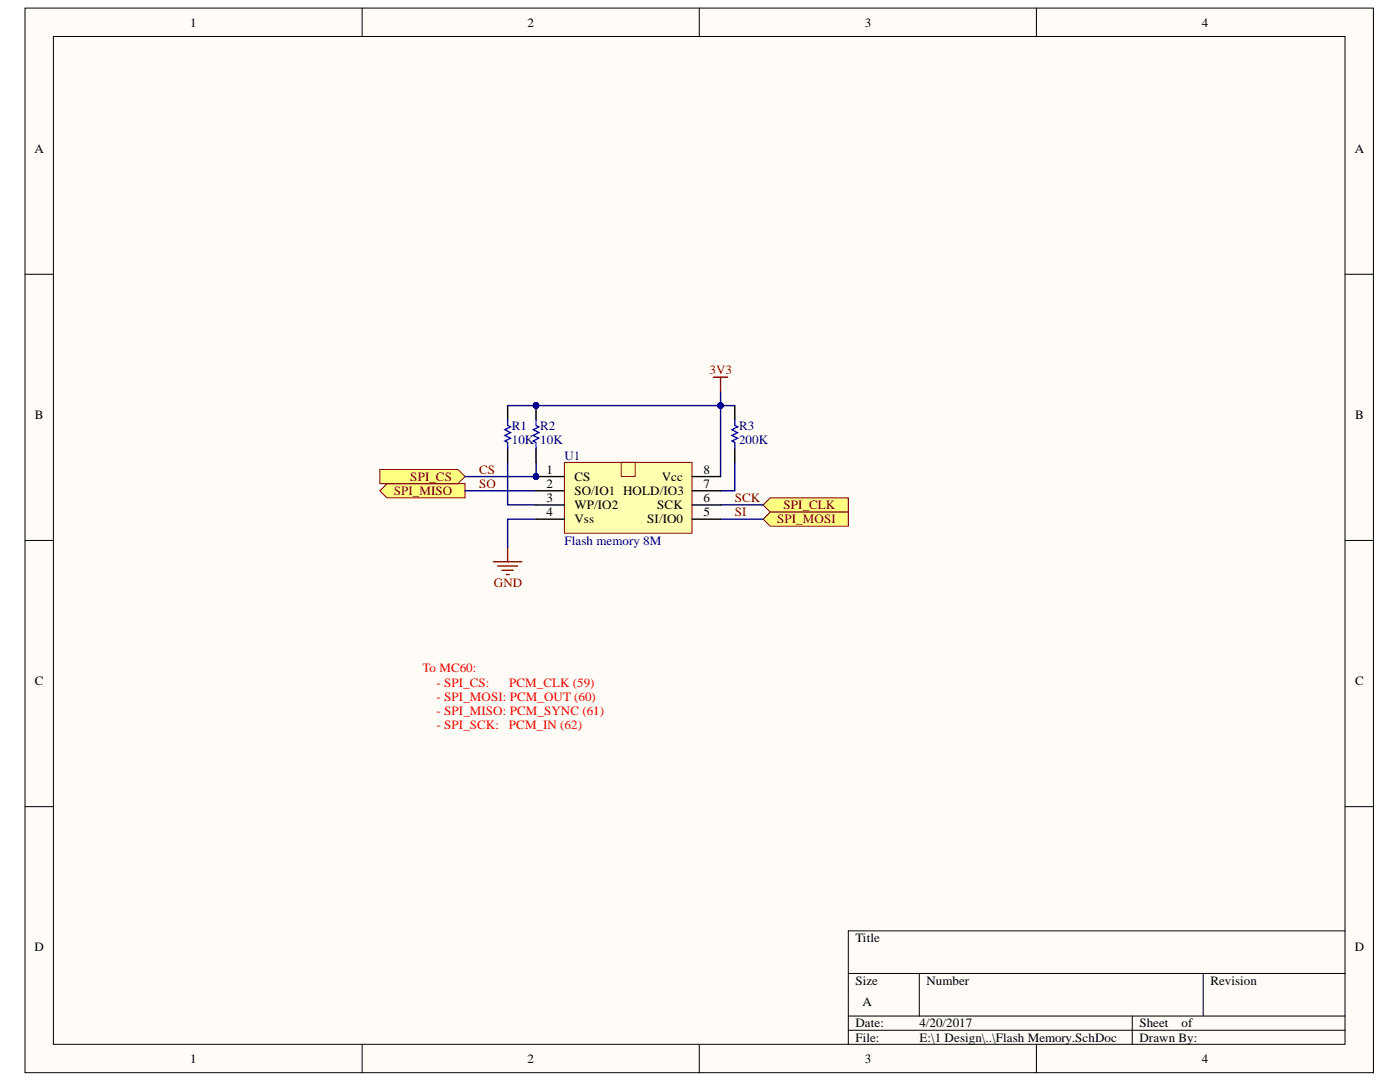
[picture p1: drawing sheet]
<svg xmlns="http://www.w3.org/2000/svg" width="279mm" height="216mm" viewBox="0 0 279 216" stroke-linecap="round" stroke-linejoin="round" font-family="sans-serif">
<defs><g id="words">
<g font-size="2.5">
<text x="38" y="5.3">1</text>
<text x="105.3" y="5.3">2</text>
<text x="172.6" y="5.3">3</text>
<text x="239.8" y="5.3">4</text>
<text x="6.9" y="30.4">A</text>
<text x="270.4" y="30.4">A</text>
<text x="7" y="83.6">B</text>
<text x="270.4" y="83.6">B</text>
<text x="109.1" y="94.6">1</text>
<text x="114.6" y="96">CS</text>
<text x="132.1" y="96">Vcc</text>
<text x="140.4" y="94.6">8</text>
<text x="109.1" y="97.4">2</text>
<text x="109.1" y="100.2">3</text>
<text x="114.6" y="98.8">SO/IO1 HOLD/IO3</text>
<text x="114.6" y="101.6">WP/IO2</text>
<text x="131.2" y="101.6">SCK</text>
<text x="140.4" y="100.2">6</text>
<text x="140.4" y="97.4">7</text>
<text x="109.1" y="103.1">4</text>
<text x="114.6" y="104.5">Vss</text>
<text x="129.2" y="104.5">SI/IO0</text>
<text x="140.4" y="103.1">5</text>
<text x="7" y="136.7">C</text>
<text x="270.4" y="136.7">C</text>
<text x="6.9" y="189.8">D</text>
<text x="170.7" y="188">Title</text>
<text x="270.4" y="189.8">D</text>
<text x="170.7" y="196.5">Size</text>
<text x="184.9" y="196.5">Number</text>
<text x="241.6" y="196.5">Revision</text>
<text x="172.1" y="200.8">A</text>
<text x="170.7" y="205">Date:</text>
<text x="170.7" y="207.9">File:</text>
<text x="183.5" y="205">4/20/2017</text>
<text x="183.5" y="207.9">E:\1 Design\..\Flash Memory.SchDoc</text>
<text x="227.4" y="205">Sheet</text>
<text x="227.4" y="207.9">Drawn By:</text>
<text x="235.8" y="205">of</text>
<text x="38" y="212.1">1</text>
<text x="105.3" y="212.1">2</text>
<text x="172.6" y="212.1">3</text>
<text x="239.8" y="212.1">4</text>
</g>
<g font-size="2.5" fill="#800000">
<text x="141.6" y="74.7">3V3</text>
<text x="81.9" y="96">SPI_CS</text>
<text x="95.6" y="94.6">CS</text>
<text x="78.6" y="98.8">SPI_MISO</text>
<text x="95.6" y="97.4">SO</text>
<text x="146.6" y="100.2">SCK</text>
<text x="156.4" y="101.6">SPI_CLK</text>
<text x="146.6" y="103.1">SI</text>
<text x="155.1" y="104.5">SPI_MOSI</text>
<text x="98.6" y="117.2">GND</text>
</g>
<g font-size="2.5" fill="#000080">
<text x="102.1" y="88.6">10K 10K</text>
<text x="102.1" y="85.8">R1</text>
<text x="107.8" y="85.8">R2</text>
<text x="147.5" y="88.6">200K</text>
<text x="147.5" y="85.8">R3</text>
<text x="112.6" y="91.7">U1</text>
<text x="112.6" y="108.7">Flash memory 8M</text>
</g>
<g font-size="2.5" fill="#f00">
<text x="84.3" y="134.2">To MC60:</text>
<text x="87.1" y="137">- SPI_CS:</text>
<text x="101.6" y="137">PCM_CLK (59)</text>
<text x="87.1" y="139.8">- SPI_MOSI: PCM_OUT (60)</text>
<text x="87.1" y="142.7">- SPI_MISO: PCM_SYNC (61)</text>
<text x="87.1" y="145.5">- SPI_SCK:</text>
<text x="101.6" y="145.5">PCM_IN (62)</text>
</g>
</g></defs>
<g fill="#fffcf8" stroke="#000" stroke-width=".2">
<path d="M5 1.6h269.1v212.4h-269.1z"/>
<path d="M10.7 7.3h257.7v201.1h-257.7z"/>
</g>
<g fill="none" stroke="#000" stroke-width=".2">
<path d="M72.3 1.6v5.7M139.6 1.6v5.7M206.8 1.6v5.7M5 54.7h5.7M268.5 54.7h5.6M5 107.8h5.7M268.5 107.8h5.6M5 161h5.7M268.5 161h5.6M169.3 194.2h99.2M183.5 194.2v8.5M240.1 194.2v8.5"/>
<path d="M268.5 185.7h-99.2v22.7M72.3 208.4v5.7M139.6 208.4v5.7M169.3 202.7h99.2M169.3 205.6h99.2M206.8 208.4v5.7M226 202.7v5.7"/>
</g>
<path d="M98.5 112.1h5.6M99.3 112.9h4M100.2 113.8h2.2M101 114.6h.6M101.3 109.3v2.8" fill="none" stroke="#800000" stroke-width=".28"/>
<g fill="#ffff80" stroke="#800000" stroke-width=".2">
<path d="M152.3 100.8l1.4-1.5h15.6v2.9h-15.6z" fill-rule="evenodd"/>
<path d="M75.8 97.9l1.4-1.4h15.6v2.8h-15.6z" fill-rule="evenodd"/>
<path d="M152.3 103.6l1.4-1.4h15.6v2.8h-15.6z" fill-rule="evenodd"/>
<path d="M75.8 93.7h15.6l1.4 1.4-1.4 1.4h-15.6z" fill-rule="evenodd"/>
</g>
<path d="M143.8 78.1v17M92.8 97.9h14.2M101.3 92.3v8.5h5.7M107 92.3v2.8h-14.2M146.6 92.3v5.6h-2.8M107 103.6h-5.7v5.7M143.8 100.8h8.5M143.8 103.6h8.5" fill="none" stroke="#000080" stroke-width=".28"/>
<g fill="#000080" stroke="#000080" stroke-width=".2">
<circle cx="143.8" cy="80.9" r=".55"/>
<circle cx="107" cy="95.1" r=".55"/>
<circle cx="107" cy="80.9" r=".55"/>
</g>
<path d="M142.4 75.3h2.8M143.8 75.3v2.8" fill="none" stroke="#800000" stroke-width=".28"/>
<path d="M101.3 80.9v2.9M101.3 89.4v2.9M107 80.9v2.9M107 89.4v2.9M146.6 80.9v2.9M146.6 89.4v2.9" fill="none" stroke="#000" stroke-width=".28"/>
<path d="M101.3 83.8v1.1l.6 .3-1.2 .5 1.2 .6-1.2 .6 1.2 .5-1.2 .6 .6 .3v1.1M107 83.8v1.1l.5 .3-1.1 .5 1.1 .6-1.1 .6 1.1 .5-1.1 .6 .6 .3v1.1M146.6 83.8v1.1l.6 .3-1.1 .5 1.1 .6-1.1 .6 1.1 .5-1.1 .6 .5 .3v1.1" fill="none" stroke="#00f" stroke-width=".28"/>
<path d="M112.6 92.3h25.5v14.1h-25.5z" fill="#ffffb0" stroke="#800000" stroke-width=".2"/>
<path d="M107 95.1h5.6M107 97.9h5.6M138.1 95.1h5.7M138.1 97.9h5.7M107 100.8h5.6M107 103.6h5.6M138.1 100.8h5.7M138.1 103.6h5.7" fill="none" stroke="#000" stroke-width=".28"/>
<circle cx="107" cy="95.1" r=".55" fill="#000080" stroke="#000080" stroke-width=".2"/>
<path d="M124 92.3h2.8v2.8h-2.8z" fill="#ffffb0" stroke="#800000" stroke-width=".2"/>
<g fill="#000080" stroke="#000080" stroke-width=".2">
<circle cx="107" cy="95.1" r=".55"/>
<circle cx="143.8" cy="80.9" r=".55"/>
<circle cx="107" cy="80.9" r=".55"/>
</g>
<path d="M101.3 80.9h45.3" fill="none" stroke="#000080" stroke-width=".28"/>
<use href="#words"/>
</svg>
